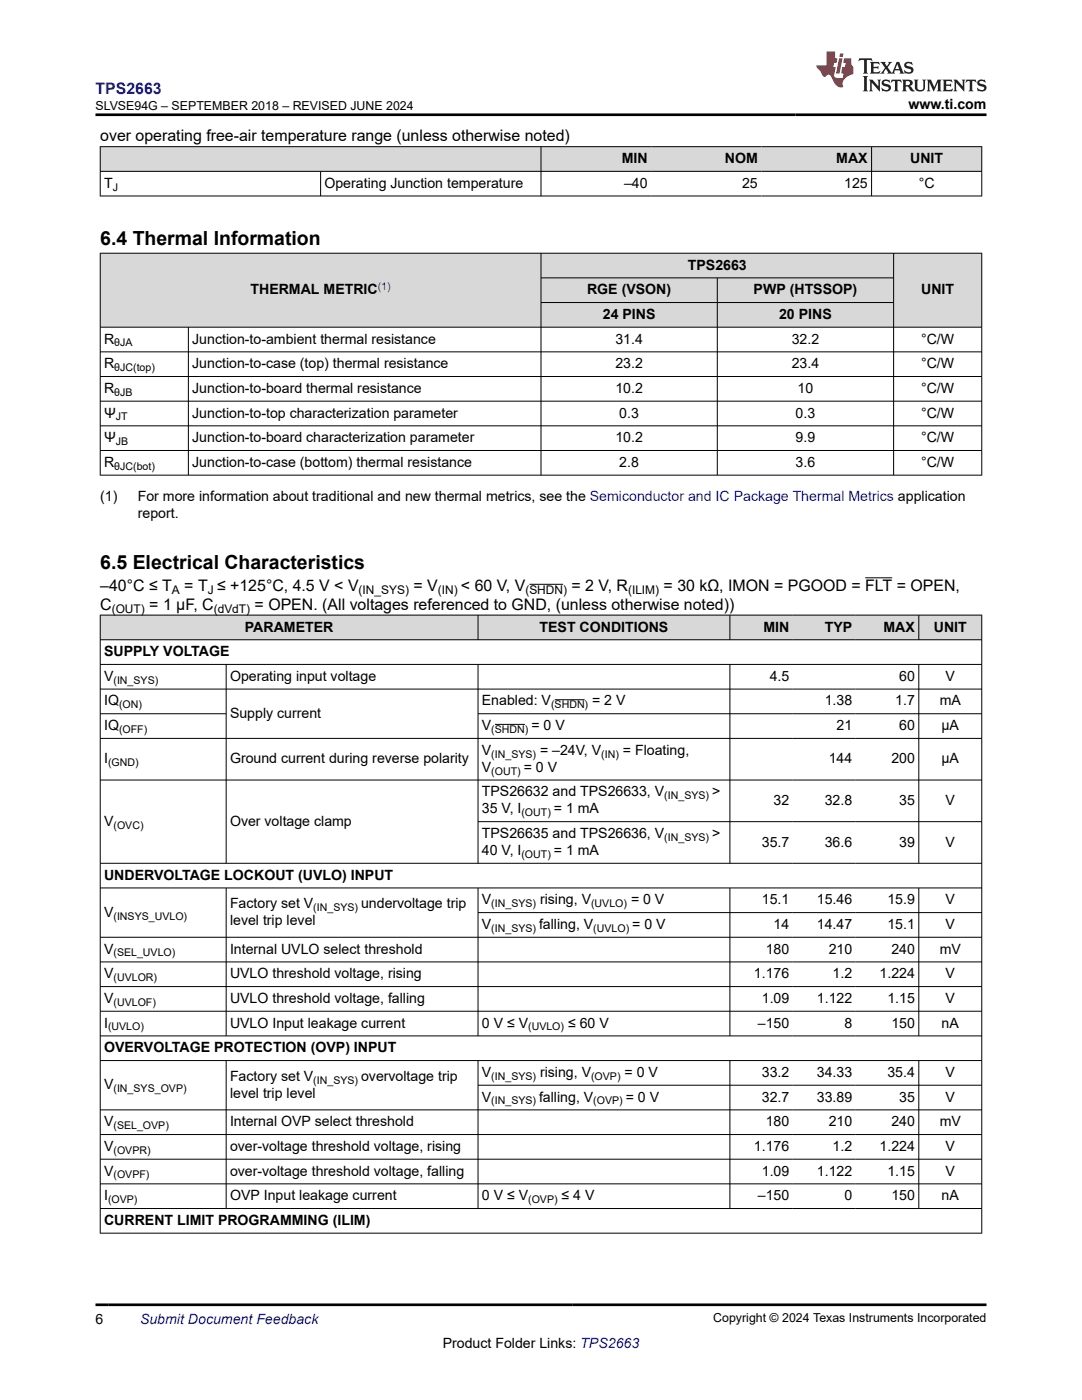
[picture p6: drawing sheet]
<svg xmlns="http://www.w3.org/2000/svg" width="216mm" height="279mm" viewBox="0 0 216 279" stroke-linecap="round" stroke-linejoin="round" font-family="sans-serif">
<defs><g id="words">
<g font-size="3.9">
<text x="20" y="48.9">6.4 Thermal Information</text>
<text x="20" y="113.5">6.5 Electrical Characteristics</text>
</g>
<text font-size="3.2" fill="#00f" x="19" y="18.7">TPS2663</text>
<g font-size="3.2">
<text x="20" y="28.2">over operating free-air temperature range (unless otherwise noted)</text>
<text x="20" y="117.9">–40°C ≤ T</text>
<text x="36.8" y="117.9">= T ≤ +125°C, 4.5 V &lt; V</text>
<text x="82.5" y="117.9">= V</text>
<text x="92" y="117.9">&lt; 60 V, V</text>
<text x="114.1" y="117.9">= 2 V, R</text>
<text x="132.4" y="117.9">= 30 kΩ, IMON = PGOOD = FLT = OPEN,</text>
<text x="20" y="121.7">C</text>
<text x="29.8" y="121.7">= 1 μF, C</text>
<text x="50.8" y="121.7">= OPEN. (All voltages referenced to GND, (unless otherwise noted))</text>
</g>
<g font-size="2.8">
<text x="181.3" y="21.8">www.ti.com</text>
<text x="124.1" y="32.5">MIN</text>
<text x="144.6" y="32.5">NOM</text>
<text x="166.9" y="32.5">MAX</text>
<text x="181.6" y="32.5">UNIT</text>
<text x="20.8" y="37.5">T</text>
<text x="64.7" y="37.5">Operating Junction temperature</text>
<text x="124.5" y="37.5">–40</text>
<text x="148.1" y="37.5">25</text>
<text x="168.4" y="37.5">125</text>
<text x="183.3" y="37.5">°C</text>
<text x="137.2" y="53.8">TPS2663</text>
<text x="50" y="58.7">THERMAL METRIC</text>
<text x="117.2" y="58.7">RGE (VSON)</text>
<text x="150.4" y="58.7">PWP (HTSSOP)</text>
<text x="183.8" y="58.7">UNIT</text>
<text x="120.3" y="63.7">24 PINS</text>
<text x="155.5" y="63.7">20 PINS</text>
<text x="20.8" y="68.6">R</text>
<text x="38.4" y="68.6">Junction-to-ambient thermal resistance</text>
<text x="122.8" y="68.6">31.4</text>
<text x="158" y="68.6">32.2</text>
<text x="183.8" y="68.6">°C/W</text>
<text x="20.8" y="73.5">R</text>
<text x="38.4" y="73.5">Junction-to-case (top) thermal resistance</text>
<text x="122.8" y="73.5">23.2</text>
<text x="158" y="73.5">23.4</text>
<text x="183.8" y="73.5">°C/W</text>
<text x="20.8" y="78.4">R</text>
<text x="20.8" y="83.3">Ψ</text>
<text x="38.4" y="78.4">Junction-to-board thermal resistance</text>
<text x="38.4" y="83.3">Junction-to-top characterization parameter</text>
<text x="122.8" y="78.4">10.2</text>
<text x="123.6" y="83.3">0.3</text>
<text x="158.8" y="83.3">0.3</text>
<text x="159.2" y="78.4">10</text>
<text x="183.8" y="78.4">°C/W</text>
<text x="183.8" y="83.3">°C/W</text>
<text x="20.8" y="88.3">Ψ</text>
<text x="38.4" y="88.3">Junction-to-board characterization parameter</text>
<text x="122.8" y="88.3">10.2</text>
<text x="158.8" y="88.3">9.9</text>
<text x="183.8" y="88.3">°C/W</text>
<text x="20.8" y="93.2">R</text>
<text x="38.4" y="93.2">Junction-to-case (bottom) thermal resistance</text>
<text x="123.6" y="93.2">2.8</text>
<text x="158.8" y="93.2">3.6</text>
<text x="183.8" y="93.2">°C/W</text>
<text x="20" y="100">(1)</text>
<text x="27.5" y="100">For more information about traditional and new thermal metrics, see the Semiconductor and IC Package Thermal Metrics application</text>
<text x="27.5" y="103.4">report.</text>
<text x="20.8" y="131">SUPPLY VOLTAGE</text>
<text x="48.9" y="126">PARAMETER</text>
<text x="107.7" y="126">TEST CONDITIONS</text>
<text x="152.3" y="126">MIN</text>
<text x="164.6" y="126">TYP</text>
<text x="176.3" y="126">MAX</text>
<text x="186.3" y="126">UNIT</text>
<text x="20.8" y="135.9">V</text>
<text x="45.9" y="135.9">Operating input voltage</text>
<text x="153.6" y="135.9">4.5</text>
<text x="179.4" y="135.9">60</text>
<text x="188.7" y="135.9">V</text>
<text x="20.8" y="140.8">IQ</text>
<text x="45.9" y="143.3">Supply current</text>
<text x="96.2" y="140.8">Enabled: V</text>
<text x="118.2" y="140.8">= 2 V</text>
<text x="164.6" y="140.8">1.38</text>
<text x="178.6" y="140.8">1.7</text>
<text x="187.5" y="140.8">mA</text>
<text x="20.8" y="145.7">IQ</text>
<text x="96.2" y="145.7">V</text>
<text x="106" y="145.7">= 0 V</text>
<text x="166.9" y="145.7">21</text>
<text x="179.4" y="145.7">60</text>
<text x="187.9" y="145.7">µA</text>
<text x="20.8" y="152.3">I</text>
<text x="45.9" y="152.3">Ground current during reverse polarity</text>
<text x="96.2" y="154">V</text>
<text x="96.2" y="150.6">V</text>
<text x="104.5" y="154">= 0 V</text>
<text x="107.8" y="150.6">= –24V, V</text>
<text x="124.3" y="150.6">= Floating,</text>
<text x="165.4" y="152.3">144</text>
<text x="177.9" y="152.3">200</text>
<text x="187.9" y="152.3">µA</text>
<text x="96.2" y="158.9">TPS26632 and TPS26633, V</text>
<text x="142.1" y="158.9">&gt;</text>
<text x="154.4" y="160.6">32</text>
<text x="164.6" y="160.6">32.8</text>
<text x="179.4" y="160.6">35</text>
<text x="188.7" y="160.6">V</text>
<text x="20.8" y="164.8">V</text>
<text x="45.9" y="164.8">Over voltage clamp</text>
<text x="96.2" y="162.3">35 V, I</text>
<text x="96.2" y="167.3">TPS26635 and TPS26636, V</text>
<text x="110.5" y="162.3">= 1 mA</text>
<text x="142.1" y="167.3">&gt;</text>
<text x="96.2" y="170.6">40 V, I</text>
<text x="110.5" y="170.6">= 1 mA</text>
<text x="152" y="168.9">35.7</text>
<text x="164.6" y="168.9">36.6</text>
<text x="179.4" y="168.9">39</text>
<text x="188.7" y="168.9">V</text>
<text x="20.8" y="175.6">UNDERVOLTAGE LOCKOUT (UVLO) INPUT</text>
<text x="20.8" y="182.9">V</text>
<text x="45.9" y="184.6">level trip level</text>
<text x="45.9" y="181.3">Factory set V</text>
<text x="72" y="181.3">undervoltage trip</text>
<text x="96.2" y="180.5">V</text>
<text x="96.2" y="185.4">V</text>
<text x="107.6" y="185.4">falling, V</text>
<text x="107.8" y="180.5">rising, V</text>
<text x="125.9" y="180.5">= 0 V</text>
<text x="126.1" y="185.4">= 0 V</text>
<text x="152" y="180.5">15.1</text>
<text x="154.4" y="185.4">14</text>
<text x="163" y="180.5">15.46</text>
<text x="163" y="185.4">14.47</text>
<text x="177.1" y="180.5">15.9</text>
<text x="177.1" y="185.4">15.1</text>
<text x="188.7" y="180.5">V</text>
<text x="188.7" y="185.4">V</text>
<text x="20.8" y="190.3">V</text>
<text x="45.9" y="190.3">Internal UVLO select threshold</text>
<text x="152.8" y="190.3">180</text>
<text x="165.4" y="190.3">210</text>
<text x="177.9" y="190.3">240</text>
<text x="187.5" y="190.3">mV</text>
<text x="20.8" y="195.2">V</text>
<text x="45.9" y="195.2">UVLO threshold voltage, rising</text>
<text x="150.4" y="195.2">1.176</text>
<text x="166.1" y="195.2">1.2</text>
<text x="175.5" y="195.2">1.224</text>
<text x="188.7" y="195.2">V</text>
<text x="20.8" y="200.2">V</text>
<text x="45.9" y="200.2">UVLO threshold voltage, falling</text>
<text x="152" y="200.2">1.09</text>
<text x="163" y="200.2">1.122</text>
<text x="177.1" y="200.2">1.15</text>
<text x="188.7" y="200.2">V</text>
<text x="20.8" y="205.1">I</text>
<text x="45.9" y="205.1">UVLO Input leakage current</text>
<text x="96.2" y="205.1">0 V ≤ V</text>
<text x="113.3" y="205.1">≤ 60 V</text>
<text x="151.2" y="205.1">–150</text>
<text x="168.5" y="205.1">8</text>
<text x="177.9" y="205.1">150</text>
<text x="187.9" y="205.1">nA</text>
<text x="20.8" y="210">OVERVOLTAGE PROTECTION (OVP) INPUT</text>
<text x="45.9" y="215.7">Factory set V</text>
<text x="72" y="215.7">overvoltage trip</text>
<text x="96.2" y="214.9">V</text>
<text x="107.8" y="214.9">rising, V</text>
<text x="124.6" y="214.9">= 0 V</text>
<text x="152" y="214.9">33.2</text>
<text x="163" y="214.9">34.33</text>
<text x="177.1" y="214.9">35.4</text>
<text x="188.7" y="214.9">V</text>
<text x="20.8" y="217.4">V</text>
<text x="45.9" y="219.1">level trip level</text>
<text x="96.2" y="219.9">V</text>
<text x="107.6" y="219.9">falling, V</text>
<text x="124.9" y="219.9">= 0 V</text>
<text x="152" y="219.9">32.7</text>
<text x="163" y="219.9">33.89</text>
<text x="179.4" y="219.9">35</text>
<text x="188.7" y="219.9">V</text>
<text x="20.8" y="224.8">V</text>
<text x="45.9" y="224.8">Internal OVP select threshold</text>
<text x="152.8" y="224.8">180</text>
<text x="165.4" y="224.8">210</text>
<text x="177.9" y="224.8">240</text>
<text x="187.5" y="224.8">mV</text>
<text x="20.8" y="229.7">V</text>
<text x="45.9" y="229.7">over-voltage threshold voltage, rising</text>
<text x="150.4" y="229.7">1.176</text>
<text x="166.1" y="229.7">1.2</text>
<text x="175.5" y="229.7">1.224</text>
<text x="188.7" y="229.7">V</text>
<text x="20.8" y="234.6">V</text>
<text x="20.8" y="239.5">I</text>
<text x="45.9" y="234.6">over-voltage threshold voltage, falling</text>
<text x="45.9" y="239.5">OVP Input leakage current</text>
<text x="96.2" y="239.5">0 V ≤ V</text>
<text x="112.1" y="239.5">≤ 4 V</text>
<text x="151.2" y="239.5">–150</text>
<text x="152" y="234.6">1.09</text>
<text x="163" y="234.6">1.122</text>
<text x="168.5" y="239.5">0</text>
<text x="177.1" y="234.6">1.15</text>
<text x="177.9" y="239.5">150</text>
<text x="187.9" y="239.5">nA</text>
<text x="188.7" y="234.6">V</text>
<text x="20.8" y="244.5">CURRENT LIMIT PROGRAMMING (ILIM)</text>
<text x="19" y="264.2">6</text>
<text x="88.3" y="269">Product Folder Links: TPS2663</text>
</g>
<text font-size="2.8" fill="#00f" x="27.9" y="264.2">Submit Document Feedback</text>
<g font-size="2.5">
<text x="19.1" y="21.9">SLVSE94G – SEPTEMBER 2018 – REVISED JUNE 2024</text>
<text x="142.3" y="263.9">Copyright © 2024 Texas Instruments Incorporated</text>
</g>
<g font-size="2.4">
<text x="34.3" y="118.5">A</text>
<text x="41.5" y="118.5">J</text>
<text x="71.6" y="118.5">(IN_SYS)</text>
<text x="87.3" y="118.5">(IN)</text>
<text x="104.8" y="118.5">(SHDN)</text>
<text x="125.3" y="118.5">(ILIM)</text>
<text x="22.3" y="122.3">(OUT)</text>
<text x="42.6" y="122.3">(dVdT)</text>
</g>
<g font-size="2.1">
<text x="22.5" y="38">J</text>
<text x="22.8" y="69.1">θJA</text>
<text x="22.8" y="74.1">θJC(top)</text>
<text x="22.8" y="79">θJB</text>
<text x="23.1" y="83.9">JT</text>
<text x="23.1" y="88.8">JB</text>
<text x="22.8" y="93.7">θJC(bot)</text>
<text x="22.6" y="136.4">(IN_SYS)</text>
<text x="23.7" y="141.4">(ON)</text>
<text x="110" y="141.4">(SHDN)</text>
<text x="23.7" y="146.3">(OFF)</text>
<text x="98" y="146.3">(SHDN)</text>
<text x="21.6" y="152.9">(GND)</text>
<text x="98" y="154.6">(OUT)</text>
<text x="98" y="151.2">(IN_SYS)</text>
<text x="120" y="151.2">(IN)</text>
<text x="132.6" y="159.5">(IN_SYS)</text>
<text x="22.6" y="165.4">(OVC)</text>
<text x="104.1" y="162.9">(OUT)</text>
<text x="132.6" y="167.8">(IN_SYS)</text>
<text x="104.1" y="171.2">(OUT)</text>
<text x="22.6" y="183.5">(INSYS_UVLO)</text>
<text x="62.5" y="181.8">(IN_SYS)</text>
<text x="98" y="181">(IN_SYS)</text>
<text x="98" y="186">(IN_SYS)</text>
<text x="118" y="181">(UVLO)</text>
<text x="118.4" y="186">(UVLO)</text>
<text x="22.6" y="190.9">(SEL_UVLO)</text>
<text x="22.6" y="195.8">(UVLOR)</text>
<text x="22.6" y="200.7">(UVLOF)</text>
<text x="21.6" y="205.7">(UVLO)</text>
<text x="105.4" y="205.7">(UVLO)</text>
<text x="98" y="215.5">(IN_SYS)</text>
<text x="118" y="215.5">(OVP)</text>
<text x="22.6" y="218">(IN_SYS_OVP)</text>
<text x="62.5" y="216.3">(IN_SYS)</text>
<text x="98" y="220.4">(IN_SYS)</text>
<text x="118.4" y="220.4">(OVP)</text>
<text x="22.6" y="225.3">(SEL_OVP)</text>
<text x="22.6" y="230.3">(OVPR)</text>
<text x="22.6" y="235.2">(OVPF)</text>
<text x="21.6" y="240.1">(OVP)</text>
<text x="105.4" y="240.1">(OVP)</text>
</g>
<text font-size="2.1" fill="#00f" x="75.4" y="57.8">(1)</text>
</g></defs>
<g fill="#d8d8d8">
<path d="M20 29.3h175.9v4.9h-175.9z" fill-rule="evenodd"/>
<path d="M20.1 29.3h87.8v4.8h-87.8z" fill-rule="evenodd"/>
<path d="M108 29.3h21.9v4.8h-21.9z" fill-rule="evenodd"/>
<path d="M129.9 29.3h22v4.8h-22z" fill-rule="evenodd"/>
<path d="M151.9 29.3h22v4.8h-22z" fill-rule="evenodd"/>
<path d="M174 29.3h21.8v4.8h-21.8z" fill-rule="evenodd"/>
</g>
<path d="M19.9 29.3h176.1M19.9 34.2h176.1M19.9 39.1h176.1M20 29.2v10M64 34.2v5M107.9 29.2v10M173.9 29.2v10M195.9 29.2v10" fill="none" stroke="#000" stroke-width=".2"/>
<g fill="#d8d8d8">
<path d="M20 50.5h175.9v5h-175.9z" fill-rule="evenodd"/>
<path d="M20.1 50.6h87.8v14.6h-87.8z" fill-rule="evenodd"/>
<path d="M108 50.6h70.2v4.8h-70.2z" fill-rule="evenodd"/>
<path d="M178.4 50.6h17.4v14.6h-17.4z" fill-rule="evenodd"/>
<path d="M108 55.5h35.1v4.8h-35.1z" fill-rule="evenodd"/>
<path d="M143.2 55.5h35v4.8h-35z" fill-rule="evenodd"/>
<path d="M108 60.4h35.1v4.8h-35.1z" fill-rule="evenodd"/>
<path d="M143.2 60.4h35v4.8h-35z" fill-rule="evenodd"/>
</g>
<g fill="none" stroke="#000" stroke-width=".2">
<path d="M19.9 50.5h176.1M20 50.5v44.4M107.9 50.5v44.4M107.9 55.5h70.5M143.1 55.5v39.4M178.3 50.5v44.4M195.9 50.5v44.4M19.9 65.3h176.1M19.9 70.2h176.1M19.9 75.1h176.1M37.6 65.3v29.6M107.9 60.4h70.5"/>
<path d="M19.9 80.1h176.1M19.9 85h176.1M19.9 89.9h176.1M19.9 94.8h176.1"/>
</g>
<g fill="#d8d8d8">
<path d="M20 122.8h175.9v4.9h-175.9z" fill-rule="evenodd"/>
<path d="M20.1 122.8h75.2v4.8h-75.2z" fill-rule="evenodd"/>
<path d="M95.4 122.8h50.2v4.8h-50.2z" fill-rule="evenodd"/>
<path d="M145.7 122.8h12.5v4.8h-12.5z" fill-rule="evenodd"/>
<path d="M158.2 122.8h12.6v4.8h-12.6z" fill-rule="evenodd"/>
<path d="M170.8 122.8h12.5v4.8h-12.5z" fill-rule="evenodd"/>
<path d="M183.4 122.8h12.4v4.8h-12.4z" fill-rule="evenodd"/>
</g>
<g fill="none" stroke="#000" stroke-width=".2">
<path d="M105.6 116.6h6.8M172.6 115.3h5.4M19.9 122.8h176.1M19.9 127.7h176.1M19.9 132.6h176.1M19.9 137.5h176.1M20 122.7v123.5M45.1 132.6v39.7M95.4 122.7v5M95.4 132.6v39.7M110.7 139.6h6M145.6 122.7v5"/>
<path d="M145.6 132.6v39.7M183.3 122.7v5M183.3 132.6v39.7M195.9 122.7v123.5M19.9 142.4h25.3M19.9 147.4h176.1M19.9 155.7h176.1M95.4 142.4h100.6M98.7 144.6h6M19.9 177.2h176.1M45.1 177.2v29.6M95.4 177.2v29.6"/>
<path d="M95.4 164h100.6M145.6 177.2v29.6M183.3 177.2v29.6M196 172.3h-176.1M19.9 187.1h176.1M19.9 192h176.1M19.9 196.9h176.1M95.4 182.1h100.6M19.9 201.8h176.1M19.9 206.7h176.1M19.9 211.7h176.1M45.1 211.7v29.5"/>
<path d="M95.4 211.7v29.5M95.4 216.6h100.6M145.6 211.7v29.5M183.3 211.7v29.5M19.9 221.5h176.1M19.9 226.4h176.1M19.9 231.3h176.1M19.9 236.3h176.1M19.9 241.2h176.1M19.9 246.1h176.1"/>
</g>
<path d="M171.5 11.6l-.2 .6 .5-.2h.6v.1v2.2l-.2 .4h1l-.2-.4v-2.2v-.1h.5l.5 .2-.1-.6zM173.6 12.4l.2 .3v1.6l-.2 .4h1.9l.1-.6a1.08 1.08 0 0 1-1.3 .2v-.7h.6l.4 .2v-.7l-.4 .2h-.6v-.5l.2-.2a1 1 0 0 1 1 .3l-.1-.5zM175.7 12.4l.9 1.1-1 1.2h.9l-.2-.2 .5-.8 .4 .8-.2 .2h1.6l-.2-.2 .2-.5h.9l.1 .5-.1 .2h.9l-.2-.4-.8-1.9h-.5l-.9 2.1-.9-1.1 .9-1h-.8l.2 .2-.4 .6-.4-.6 .2-.2zM179 12.8l.4 1h-.7zM180.7 12.5a.65 .65 0 0 0-.2 .7 .65 .65 0 0 0 .6 .5l.6 .1 .1 .3a.79 .79 0 0 1-.7 .4 .79 .79 0 0 1-.7-.5l.1 .7 .2-.1a.93 .93 0 0 0 1.1 0 .93 .93 0 0 0 .4-.9 1.46 1.46 0 0 0-1.2-.6l-.1-.3a1.09 1.09 0 0 1 1.2 .2l-.2-.6-.1 .1-.5-.2zM172.2 15.2l.2 .4v2.2l-.2 .4h1l-.2-.4v-2.2l.2-.4zM173.4 15.9l.2 .4v1.5l-.2 .4h.8l-.3-.4 .1-1.3 1.6 1.8v-2l.2-.4h-.7l.1 .2 .1 1.1-1.2-1.3zM176.2 16a.65 .65 0 0 0-.2 .8 .65 .65 0 0 0 .6 .4l.6 .2 .1 .2a.79 .79 0 0 1-.7 .4 .79 .79 0 0 1-.7-.5l.1 .7 .2-.1a.93 .93 0 0 0 1.1 .1 .93 .93 0 0 0 .4-1 1.46 1.46 0 0 0-1.2-.5l-.1-.4a1.09 1.09 0 0 1 1.2 .2l-.1-.6-.2 .1-.5-.1zM177.9 15.9l-.1 .6a.63 .63 0 0 1 .8-.3v1.6l-.3 .4h1l-.2-.4v-1.6a.66 .66 0 0 1 .8 .3l-.1-.6zM180 15.9l.2 .4v1.5l-.2 .4h1l-.2-.2-.1-.7h.5l.1 .2a.79 .79 0 0 0 1.2 .6l-1-.9a.61 .61 0 0 0 .6-.6 .61 .61 0 0 0-.5-.7zM180.8 16.2h.1a.47 .47 0 0 1 .5 .1 .47 .47 0 0 1 .1 .5l-.1 .1-.7 .1zM182.3 15.9l.2 .2a2.27 2.27 0 0 0 .4 2 1.04 1.04 0 0 0 1.7-.7v-1.3l.2-.2h-.8l.2 .4v1.1a.6 .6 0 0 1-.6 .6 .6 .6 0 0 1-.6-.6v-1.1l.3-.4zM184.9 15.9l.2 .4v1.5l-.2 .4h.8l-.3-.4v-1.4l.9 1.9 .9-1.9v1.4l-.3 .4h1l-.2-.4v-1.5l.2-.4h-.8l-.7 1.5-.6-1.5zM188.1 15.9l.2 .4v1.5l-.2 .4h1.9l.1-.6a1.09 1.09 0 0 1-1.3 .2v-.7h.6l.4 .2v-.6l-.4 .2h-.6v-.6l.2-.1a1.01 1.01 0 0 1 1 .3l-.1-.6zM190.2 15.9l.3 .4v1.5l-.3 .4h.8l-.2-.4v-1.3l1.6 1.8v-2l.2-.4h-.7l.2 .2v1.1l-1.2-1.3zM192.8 15.9l-.1 .6a.63 .63 0 0 1 .8-.3v1.6l-.3 .4h1l-.2-.4v-1.6a.66 .66 0 0 1 .8 .3l-.1-.6zM195.2 16a.65 .65 0 0 0-.2 .8 .65 .65 0 0 0 .6 .4l.6 .2 .2 .2a.79 .79 0 0 1-.7 .4 .79 .79 0 0 1-.7-.5l.1 .7 .2-.1a.93 .93 0 0 0 1 .1 .93 .93 0 0 0 .5-1 1.46 1.46 0 0 0-1.3-.5v-.4a1.09 1.09 0 0 1 1.2 .2l-.2-.6-.2 .1-.5-.1z" fill="#231f20"/>
<path d="M164.9 10.3v2.7h-2l.1 .4 .8 1a.95 .95 0 0 0 1 .9 .59 .59 0 0 1 .5-.4 .59 .59 0 0 1 .5 .3l.4 .8a1.59 1.59 0 0 0 2.1 1.4 1.61 1.61 0 0 1 1-2.3l1-.3-.1-1.5a1.59 1.59 0 0 1-.3-1.7h-1.5l-.2 .9h.6l-.2 .9h-.5l-.2 .9v.3l.4 .1-.1 .9h-.7a.73 .73 0 0 1-1-.7l.3-1.5h-.5l.1-.9h.5l.2-.9h-.5v-1.3zM167.4 11.6l-.6 3.1h.7l.6-3.1zM167.6 10.7l-.1 .6h.7l.1-.6z" fill="#ed1c24"/>
<path d="M19 22.9h177.8M19 260.4h177.8" fill="none" stroke="#000" stroke-width=".53"/>
<use href="#words"/>
</svg>
